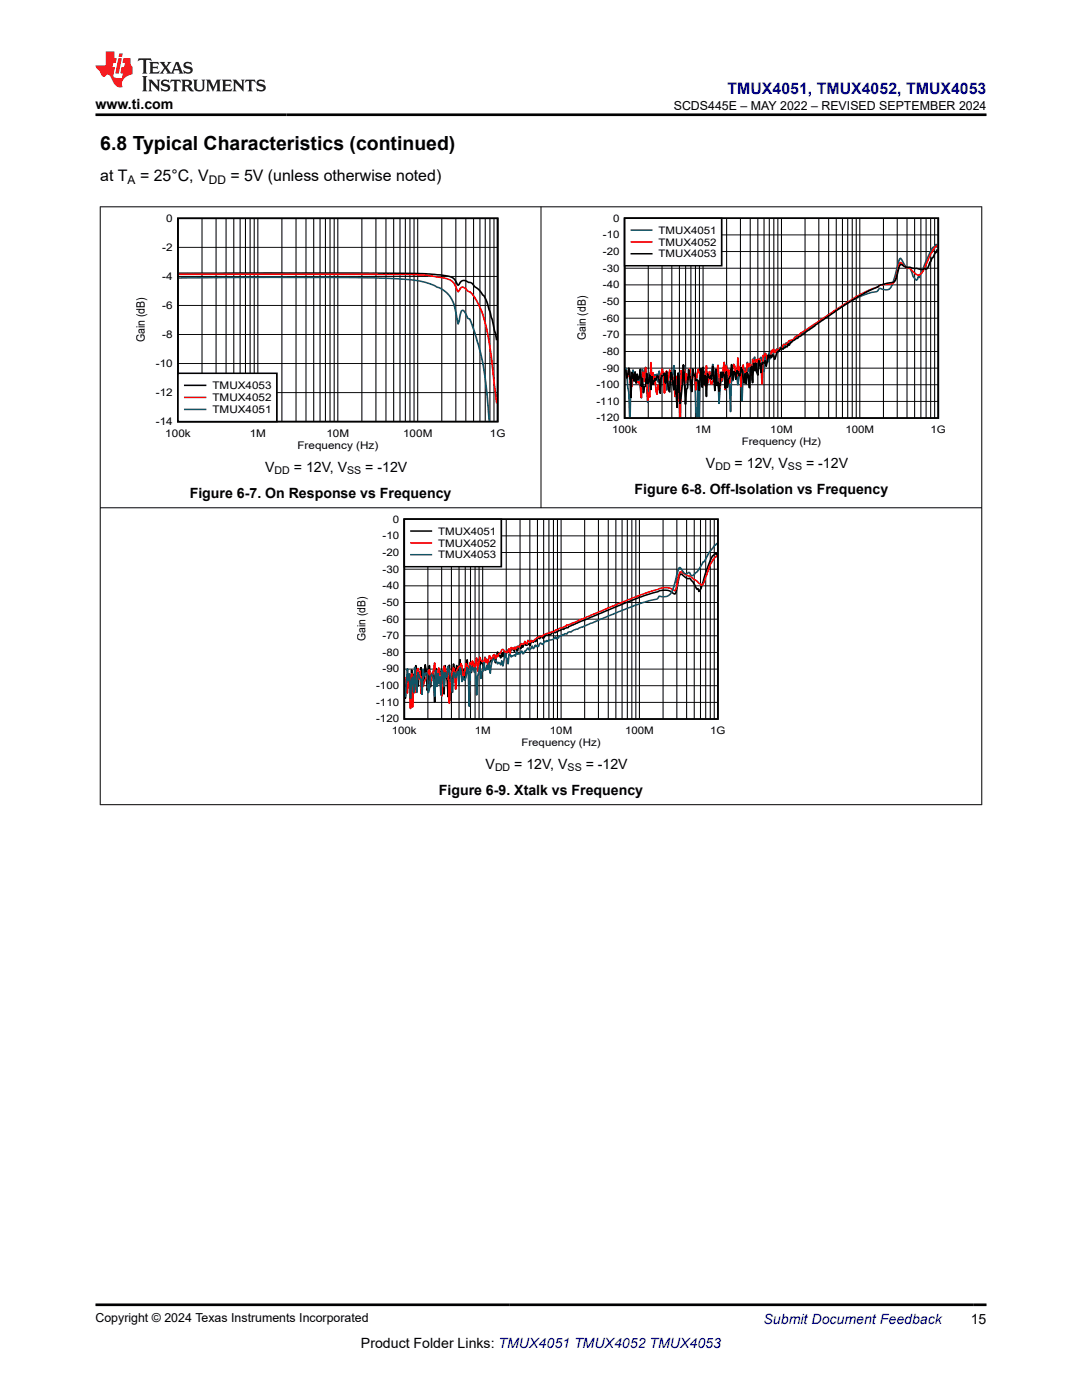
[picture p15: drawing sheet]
<svg xmlns="http://www.w3.org/2000/svg" width="216mm" height="279mm" viewBox="0 0 216 279" stroke-linecap="round" stroke-linejoin="round" font-family="sans-serif">
<defs><g id="words">
<text font-size="3.9" x="20" y="29.9">6.8 Typical Characteristics (continued)</text>
<text font-size="3.2" fill="#00f" x="145.1" y="18.7">TMUX4051, TMUX4052, TMUX4053</text>
<g font-size="3.2">
<text x="20" y="36.1">at T</text>
<text x="27.9" y="36.1">= 25°C, V</text>
<text x="46" y="36.1">= 5V (unless otherwise noted)</text>
</g>
<g font-size="2.8">
<text x="19" y="21.8">www.ti.com</text>
<text x="52.9" y="94.1">V</text>
<text x="58.6" y="94.1">= 12V, V</text>
<text x="72.9" y="94.1">= -12V</text>
<text x="140.9" y="93.3">V</text>
<text x="146.6" y="93.3">= 12V, V</text>
<text x="160.8" y="93.3">= -12V</text>
<text x="37.9" y="99.3">Figure 6-7. On Response vs Frequency</text>
<text x="126.6" y="98.5">Figure 6-8. Off-Isolation vs Frequency</text>
<text x="96.9" y="153.4">V</text>
<text x="102.6" y="153.4">= 12V, V</text>
<text x="116.9" y="153.4">= -12V</text>
<text x="87.6" y="158.6">Figure 6-9. Xtalk vs Frequency</text>
<text x="72" y="269">Product Folder Links: TMUX4051 TMUX4052 TMUX4053</text>
<text x="193.7" y="264.2">15</text>
</g>
<text font-size="2.8" fill="#00f" x="152.4" y="264.2">Submit Document Feedback</text>
<g font-size="2.5">
<text x="134.4" y="21.9">SCDS445E – MAY 2022 – REVISED SEPTEMBER 2024</text>
<text x="19" y="263.9">Copyright © 2024 Texas Instruments Incorporated</text>
</g>
<g font-size="2.4">
<text x="25.5" y="36.7">A</text>
<text x="41.7" y="36.7">DD</text>
</g>
<g font-size="2.3">
<text x="28.9" y="68.4" transform="rotate(-90 28.9 68.4)">Gain (dB)</text>
<text x="116.9" y="67.9" transform="rotate(-90 116.9 67.9)">Gain (dB)</text>
<text x="72.9" y="128" transform="rotate(-90 72.9 128)">Gain (dB)</text>
</g>
<g font-size="2.1">
<text x="33.2" y="44.3">0</text>
<text x="120.3" y="47.6">-10</text>
<text x="122.3" y="44.2">0</text>
<text x="131.4" y="46.7">TMUX</text>
<text x="137.9" y="46.7">4</text>
<text x="139.2" y="46.7">0</text>
<text x="140.4" y="46.7">51</text>
<text x="32.4" y="50.1">-2</text>
<text x="120.3" y="50.9">-20</text>
<text x="131.4" y="49">TMUX</text>
<text x="131.4" y="51.4">TMUX</text>
<text x="137.9" y="49">4</text>
<text x="137.9" y="51.4">4</text>
<text x="139.2" y="49">0</text>
<text x="139.2" y="51.4">0</text>
<text x="140.4" y="49">52</text>
<text x="140.4" y="51.4">53</text>
<text x="32.4" y="55.9">-4</text>
<text x="120.3" y="57.5">-40</text>
<text x="120.3" y="54.2">-30</text>
<text x="32.4" y="61.6">-6</text>
<text x="120.3" y="64.2">-60</text>
<text x="120.3" y="60.9">-50</text>
<text x="32.4" y="67.4">-8</text>
<text x="120.3" y="70.8">-80</text>
<text x="120.3" y="67.5">-70</text>
<text x="31.1" y="73.2">-10</text>
<text x="42.4" y="77.7">TMUX</text>
<text x="49" y="77.7">4</text>
<text x="50.3" y="77.7">0</text>
<text x="51.6" y="77.7">53</text>
<text x="119" y="77.5">-100</text>
<text x="120.3" y="74.1">-90</text>
<text x="31.1" y="79">-12</text>
<text x="42.4" y="80.1">TMUX</text>
<text x="42.4" y="82.5">TMUX</text>
<text x="49" y="80.1">4</text>
<text x="49" y="82.5">4</text>
<text x="50.3" y="80.1">0</text>
<text x="50.3" y="82.5">0</text>
<text x="51.6" y="80.1">52</text>
<text x="51.6" y="82.5">51</text>
<text x="119" y="80.8">-110</text>
<text x="31.1" y="84.8">-14</text>
<text x="33" y="87.2">100k</text>
<text x="49.8" y="87.2">1M</text>
<text x="59.4" y="89.6">Frequency (Hz)</text>
<text x="65.1" y="87.2">10M</text>
<text x="80.4" y="87.2">100M</text>
<text x="97.8" y="87.2">1G</text>
<text x="119" y="84.1">-120</text>
<text x="122.1" y="86.5">100k</text>
<text x="138.7" y="86.5">1M</text>
<text x="148" y="88.8">Frequency (Hz)</text>
<text x="153.7" y="86.5">10M</text>
<text x="168.7" y="86.5">100M</text>
<text x="185.7" y="86.5">1G</text>
<text x="54.8" y="94.7">DD</text>
<text x="69.3" y="94.7">SS</text>
<text x="142.7" y="93.9">DD</text>
<text x="157.2" y="93.9">SS</text>
<text x="76.3" y="107.6">-10</text>
<text x="78.4" y="104.3">0</text>
<text x="87.4" y="106.7">TMUX</text>
<text x="93.9" y="106.7">4</text>
<text x="95.2" y="106.7">0</text>
<text x="96.5" y="106.7">51</text>
<text x="76.3" y="110.9">-20</text>
<text x="87.4" y="109.1">TMUX</text>
<text x="87.4" y="111.4">TMUX</text>
<text x="93.9" y="109.1">4</text>
<text x="93.9" y="111.4">4</text>
<text x="95.2" y="109.1">0</text>
<text x="95.2" y="111.4">0</text>
<text x="96.5" y="109.1">52</text>
<text x="96.5" y="111.4">53</text>
<text x="76.3" y="117.6">-40</text>
<text x="76.3" y="114.3">-30</text>
<text x="76.3" y="124.2">-60</text>
<text x="76.3" y="120.9">-50</text>
<text x="76.3" y="130.9">-80</text>
<text x="76.3" y="127.6">-70</text>
<text x="75" y="137.5">-100</text>
<text x="76.3" y="134.2">-90</text>
<text x="75" y="140.9">-110</text>
<text x="75" y="144.2">-120</text>
<text x="78.2" y="146.5">100k</text>
<text x="94.7" y="146.5">1M</text>
<text x="104" y="148.9">Frequency (Hz)</text>
<text x="109.7" y="146.5">10M</text>
<text x="124.7" y="146.5">100M</text>
<text x="141.7" y="146.5">1G</text>
<text x="98.8" y="153.9">DD</text>
<text x="113.3" y="153.9">SS</text>
</g>
</g></defs>
<path d="M35.5 43.6h63.8v40.5h-63.8zM35.7 54.5h43.1l5.8 .1 2.5 .2a7.8 7.8 0 0 1 3.5 .8l.8 1.3 .2-.2a1.09 1.09 0 0 1 1.9-.3l.7 .1 .4 .6a4.4 4.4 0 0 1 1.7 1.8l.2 .1 .4 .8a31.5 31.5 0 0 1 1.8 6.2l.4 1.9" fill="none" stroke="#000" stroke-width=".32"/>
<g fill="none" stroke="#000" stroke-width=".2">
<path d="M35.5 55.2h63.8M35.5 49.4h63.8M40.3 43.6v40.5M43.1 43.6v40.5M45.1 43.6v40.5M46.7 43.6v40.5M47.9 43.6v40.5M49 43.6v40.5M49.9 43.6v40.5M50.7 43.6v40.5M51.5 43.6v40.5M56.2 43.6v40.5"/>
<path d="M59.1 43.6v40.5M61.1 43.6v40.5M62.6 43.6v40.5M63.9 43.6v40.5M64.9 43.6v40.5M65.9 43.6v40.5M66.7 43.6v40.5M67.4 43.6v40.5M72.2 43.6v40.5M75 43.6v40.5M77 43.6v40.5M78.6 43.6v40.5"/>
<path d="M79.8 43.6v40.5M80.9 43.6v40.5M81.8 43.6v40.5M82.6 43.6v40.5M83.3 43.6v40.5M88.2 43.6v40.5M91 43.6v40.5M93 43.6v40.5M94.5 43.6v40.5M95.8 43.6v40.5M96.8 43.6v40.5M97.8 43.6v40.5"/>
<path d="M98.6 43.6v40.5M35.5 78.4h63.8M35.5 72.6h63.8M35.5 66.8h63.8M35.5 61h63.8"/>
</g>
<path d="M35.7 54.7l45.2 .1 3.5 .1 2.3 .3a8.1 8.1 0 0 1 3.6 1l.5 .6 .6 1.5 .4-.7 .5-.3 .8 .5a6.7 6.7 0 0 1 2.8 3.8 39.7 39.7 0 0 1 2.3 11.3l.9 7.6" fill="none" stroke="#f00" stroke-width=".32"/>
<path d="M35.7 55.5l35.2-.1 9 .3 3.8 .4a11.8 11.8 0 0 1 5.8 2.7l1.1 1.9 .8 4 .4-1.9 .2-.7 .3-.2a1.47 1.47 0 0 1 .8 1.1l.2 .5 .5 .2a52.6 52.6 0 0 1 3.6 17.2l.2 3.1" fill="none" stroke="#156" stroke-width=".32"/>
<path d="M35.5 74.5h19.7v9.6h-19.7z" fill-rule="evenodd" fill="#fff"/>
<path d="M124.6 43.6h62.6v39.8h-62.6zM187 49.8l-.8 1.6-.2 .1-.9 2-.4 .3-.2-.3a1.17 1.17 0 0 1-1.5 .1l-.8-.1-.6-.2a1.92 1.92 0 0 1-1.7-.5h-.2l-.2 .3-.2 .7a4.8 4.8 0 0 1-.9 2.4l-.4 .2a8.9 8.9 0 0 0-3.8 1.3l-2.9 1.5-3.6 2.2-5 3.4-2.3 1.8-1 .6-.2 .3-1.1 .6-.2 .3h-.2l-.2 .5-.2-.3-.2 .6-.2-.1-.7 .6-.4-.3-.4 .8-.2-.1-.2 .3-.4 1.3-.2-.8-.3-.1-.2 .5-.2-.5-.2 .6-.2-.6-.4 2.3-.2-1.1-.2 .5-.2-.2-.2 .1-.3 2-.2-1.8-.2-.6-.2 2.9-.2-.6-.2-1.8-.2 1.5-.2-1.5-.2 3.9-.2-3.3-.3 .6-.2 3.7-.2-2.5-.2-.6-.2 2.3-.2-2-.2 1.9-.4-2.8-.2-.3-.2 1.6h-.3l-.2-.9-.2-.1-.2 1.7-.2-1.3-.2-.3-.2 1.7-.2-3-.2 2.1-.4 .9-.3 1.5-.2-3.1-.2 3.3-.2-2.5-.2-.7-.2 1.1-.2-1.2-.4 3.9-.2-1.8-.2 .6-.3-3.2-.2 4.3-.4-4.9-.2 2.6-.2-.8-.2 .6-.4-1-.2 4.6-.3-4.1-.2 1.8-.2-3.5-.2 4-.2-3.8-.4 4.4-.2-2-.2-.1-.2 .2-.2-1.2-.2 .1-.3-1.3-.2 4.6-.6-4.4-.2 3.6-.2 .3-.2 3-.4-7.9-.3 3.9-.4 3.8-.4-6.1-.2 6.9-.4-7.4-.2 3.9-.4-3.1-.3-.4-.2 3.9-.2-.3-.4-3.7-.2 2.3-.2-2-.4 .6-.2-.2-.3 3.6-.4-3.4-.2-.1-.2 .9-.2-.4-.4 1.2-.2-1.5-.2 2.6-.2-3-.5 1.8-.2-2.1-.2 2.6h-.2l-.2 1.3-.2-3-.2 1.7-.2-3.4-.2 1.7-.2 .3-.3-1.1-.2 1.8-.2-2.2-.2 1.9-.4-1.8-.2 5-.2-5-.2-.9-.4 2.1-.3-1.6M35.5 74.5h19.7v9.6h-19.7zM36.9 76.9h4.1" fill="none" stroke="#000" stroke-width=".32"/>
<path d="M187 48.9v.1a7.1 7.1 0 0 0-1.9 3 6.5 6.5 0 0 1-1.6 2.9 2.99 2.99 0 0 1-1.9-1.4 1.91 1.91 0 0 1-1.7-1l-.2-.1-.2 .2-.4 1.5a3.6 3.6 0 0 1-1.1 2.5l-2.5 .3-.4 .4-1.7 .6-1.7 .8-4.6 2.9-7.3 4.9-.6 .5a.9 .9 0 0 0-.9 .7l-.4 .3a.69 .69 0 0 0-.8 .5l-.4 .3-.2-.1-.5 .8-.4-.1-.2 .6-.4-.3-.4 .7-.2-.8-.3 .7-.2-.4-.2 1.3-.4-.2-.2 .7-.4-1.2-.2 .7-.2-.3-.2 5.8-.3-3.9-.2-1-.2-.2-.4 .7-.2-.6-.4 1-.2-1-.2 3.3-.3-2-.2-.5-.2 .7-.2-.7-.2 1.9h-.2l-.2-.4-.2-1.2-.2 .6-.2 3.8-.2-4-.3 1.4-.2-3.2-.2 3.7-.2-.2-.2-1.8-.2-.4-.4 1.9-.2-.9-.2 2.7-.2-2.6-.3 1-.2-1.8-.2 4.8-.2-5.5-.4 3.6-.2-.7-.2 2.2-.4-4.5-.5 3.2-.2-1.2-.2 1.3-.2-.2-.2 .6h-.2l-.2-2.5-.4 2.5-.2-3.6-.3 4-.2-2.5-.4 .1-.2 1.3-.2-1.2-.4-1-.2 1-.2 3.1-.2-2.6-.2-.8-.3 .1-.2 3.1-.4-4-.2 1.7-.2 .5-.2-1.2-.2 1.9-.2-2.8-.2 2.3-.5-2-.1 9.3M36.9 79.3h4.1M124.8 74.9l.5 .2 .2-1.5 .2 2.8 .2-1.2 .2 1.9 .2-2.4 .2 .1 .2 1.1 .2 .2h.2l.3 .4 .2-.4 .2 .8 .2 2.4 .2-5h.2l.2 1.9 .2-2.9 .4 6.6 .2-1.5 .3 .9 .2-6.9 .2 2.9 .2-.9 .2 2.2 .2-1.4 .2 3 .2 .5 .2-1.9 .2 1 .2-2.9 .5-1.3 .2 1 .2 3.8 .4-4.4 .2 2.1 .4-2.3 .2 2.2 .3 .1 .4-.8 .2 3.9 .4-4.1 .2 3.1 .2 .9 .1 4.2" fill="none" stroke="#f00" stroke-width=".32"/>
<path d="M187 49.2v.2l-.2-.6-.2 .2a6.6 6.6 0 0 0-1.7 2.8l-1.4 3.6-.3-.2-.2 .6-.2 .1-.6-.7-.6-1.7h-.2a.77 .77 0 0 1-.9-.6l-.8-1.4-.2 .2-.2 .7a18.4 18.4 0 0 1-1.7 5.2 2.22 2.22 0 0 1-2.1-.1l-.2 .3a.99 .99 0 0 1-1.1 .5l-2.1 .7-1.4 .6-5.5 3.3-4.8 3.3-.2 .3-1 .5-1.5 1.2-.2-.1-.2 .5-.2 .1-.2-.3-.2 .6h-.2l-.5 .5-.2-.2-.4 .4-.2 .7-.2-.7-.2 .5-.2-.4-.2 .3-.3 1.1-.2-.4-.2 .8-.2-1.2-.2 1.5-.2 .5-.2-1.8-.4 3.6-.2-1.7-.5-1.2a4.6 4.6 0 0 0-.8 3l-.2-.4-.2-2.6-.4 2-.2 2.5-.5-2.4-.2 .7-.2-1.8-.2 2.7-.2-1.5-.2 2-.2-1.5-.2 5.9-.4-5.4-.3 .1-.2 2.2-.2-1.6-.4-.8-.4 1.6-.2-1.9-.2 8-.2-5-.5-2.1-.2-2.2-.4 2-.2-1-.2 2.3-.2-1.7-.4 6.1-.2-6.1-.2 1.3-.3 .3-.6-3.3-.4 2.2-.2-.2-.2 .4-.4 1.8-.3-2.9-.4 2.6-.2-1.9-.2 1.2-.2-1.2-.2 8.6M124.8 73.5l.7 4.8 .1 5M36.9 81.7h4.1M125.7 83.3l.2-8.1 .2 .8 .2-2.2 .2 1.9 .2-.1 .2 .9 .2-.6 .3 .1 .2-.8 .4 4.2 .2-5.7 .2 1.2 .2-.3 .2-1.3 .4 7 .5-5.9 .2 2.7 .2-1.4 .2-.5 .2 1.3 .2-1.7 .2 1 .2-1.2 .2 1.7 .2-2.3 .2 3.2 .3-1.5 .2-.6 .2 .3 .2-.9 .4 3.3 .2-2.5 .2 1.8 .2-1h.5l.4-3.1 .4 3.3 .6-1.9 .4 .2 .2 2.3 .5-3.9 .2 3.7 .2-1.4 .2 .5 .2-.2 .2-1.2 .2 3.4 .2-.7 .2-2.5 .5 .5 .3 8.2M139.1 83.3l.2-7.2 .1 7.2" fill="none" stroke="#156" stroke-width=".32"/>
<g fill="none" stroke="#000" stroke-width=".2">
<path d="M124.6 56.9h62.6M124.6 53.5h62.6M124.6 50.2h62.6M124.6 46.9h62.6M129.4 43.6v39.8M132.1 43.6v39.8M134.1 43.6v39.8M135.6 43.6v39.8M136.8 43.6v39.8M137.9 43.6v39.8M138.8 43.6v39.8M139.6 43.6v39.8"/>
<path d="M140.3 43.6v39.8M145 43.6v39.8M147.7 43.6v39.8M149.7 43.6v39.8M151.2 43.6v39.8M152.5 43.6v39.8M153.5 43.6v39.8M154.4 43.6v39.8M155.2 43.6v39.8M155.9 43.6v39.8M160.6 43.6v39.8M163.4 43.6v39.8"/>
<path d="M165.3 43.6v39.8M166.9 43.6v39.8M168.1 43.6v39.8M169.2 43.6v39.8M170.1 43.6v39.8M170.9 43.6v39.8M171.6 43.6v39.8M176.3 43.6v39.8M179 43.6v39.8M181 43.6v39.8M182.5 43.6v39.8M183.7 43.6v39.8"/>
<path d="M184.8 43.6v39.8M185.7 43.6v39.8M186.5 43.6v39.8M124.6 76.8h62.6M124.6 73.5h62.6M124.6 70.1h62.6M124.6 66.8h62.6M124.6 63.5h62.6M124.6 60.2h62.6M124.6 80.1h62.6"/>
</g>
<path d="M124.6 43.6h19.4v9.4h-19.4z" fill-rule="evenodd" fill="#fff"/>
<path d="M124.6 43.6h19.4v9.4h-19.4zM126 50.6h4M80.7 103.6h62.5v39.9h-62.5zM143.1 110.7l-.1 .1-.2-.4a5.2 5.2 0 0 0-1.6 3l-1.3 4-.4 .7-.2-.6-.2 .1-.9-1.5-.6-.7a1.36 1.36 0 0 1-1.5-.7l-.4-.1-.2 .6-.6 3-.2 .4a3.4 3.4 0 0 0-3.8-.4l-2.3 .7-4.4 1.7-10 4.1-.9 .6-.6 .1-.2 .2h-.4l-.3 .2-.4 .1-.6 .4a.88 .88 0 0 0-1 .4h-.9l-.4 .6-.2 .1-.2-.3-.4 .4-.5-.1-.2 .5-.2 .2-.2-.2-.2 .3-.2-.3-.4 .9-.2-.4-.5 .4-.6-.2-.2 .6-.2-.4-.2 .7-.2-.7-.4 1.1-.5-.7-.2 .8-.2-.6-.4 .4-.4-.3-.4 .8-.2-.2-.2 .2-.3-.2-.2 .9-.2-.8-.2 1.1-.2-.4-.2-.1-.2-.7-.4 2.2-.2-1.1-.2-.1-.3 .7-.2-.1-.4 .8h-.2l-.6-1.3-.2 2-.7-1.4-.2 1.2-.2-1.2-.2 .2-.2-.5-.4 1.8-.2-1-.2 .1-.2 1.8-.3-.3-.4 .6-.2-2.8-.4 4-.2-2.1-.2 .7-.2 .2-.4-2.9-.3 2.5-.4-1.3-.2 1.2-.2-.3-.2-1.2-.6 7.3-.2-7.1-.3 6.4-.2-3.2-.4-3.1-.2 5.7-.2-4.4-.4 .7-.2-1-.2 .1-.2 1.2-.5-1.7-.2 6.7-.2-5.4-.2-.5-.2 .6-.2 2.3-.2-4.3-.4 5-.2-3.8-.3-1.3-.2 2.8-.4 1.1-.2-3.4-.2 1.8-.2-.6-.2 2.6-.4-4.2-.2 5.2-.2-3.4-.3 3.5-.2-4.4-.2 5.9-.2-3.6-.2 1.3-.2-1.8-.2 .5-.2 3.4-.1-1.5" fill="none" stroke="#000" stroke-width=".32"/>
<path d="M126 45.9h4M143.1 108.4l-1.5 1.8-1.1 1.9h-.2a4.9 4.9 0 0 1-2.3 2.8l-.4-.6-.2-.1a.7 .7 0 0 1-.8 .3 .7 .7 0 0 1-.5-.6l-.4-.6h-.2l-1.3 4.4a1.98 1.98 0 0 1-2.7 1.3 1.46 1.46 0 0 1-1.4 .8l-4 1.2-11.7 4.8a.66 .66 0 0 1-.9 .3l-.4 .4h-.4l-.2 .2-.2-.1-.2 .3h-.5l-.2 .5-.2-.2-.2 .3-.2-.4a1.17 1.17 0 0 1-1.3 .6l-.2 .3-.2-.2-.2 .3-.2-.2-.4 .7-.4-.3-.5 .7-.2-.2-.2 .2-.2-.3-.4 .8-.2-.6-.4 .7-.2 .1-.2-.4-.5 .6h-.2l-.2 .5-.2 .1-.2-.6-.4 .7-.2-.2-.2 .2-.2-.6-.3 1-.2-.3-.6 .4-.2-.5-.2-.1-.2 2-.2-1.1-.2-.2-.2-.8-.5 2.5-.2-1-.2 .8-.4-.5-.2 .3-.2-.5-.6-.4h-.3l-.4 2.8-.2-2.1-.2 1.3-.2-.9-.2 1-.2 .1-.2-1.6-.2 1.8-.3-.1-.2 1.5-.2-2.5-.4 2-.2 3.8-.2-5.4-.2 .9-.2-.8-.2-.2-.2 .9-.3-1.3-.2 8.1-.2-7.1-.2-.6-.4 2.5h-.2l-.2-.7-.2 1-.2-2.2-.2-.6-.3 3.4-.2-2.6-.4 1.3-.2-1.1-.2 .1-.2 3.9-.2-2.6-.7-2.7-.2 2.2-.2 .1-.2-1-.2 2.7-.2-2.6-.2-.5-.2 4.9-.2-3.6-.2 1.4-.2-2.1-.3 2.6-.2-3.3-.2 5.3-.2-3.2-.2-1-.2-.2-.2 .5-.2 2.4-.2 .7-.2-3.7-.2-.2-.5 .6-.2-1.3-.2 5-.2-3.1-.2-.1-.4-1.2-.2 4-.4-5-.2 5-.3-3.1-.2 .6-.2 3.7-.2-4.9-.2 1.4-.2-2.4-.4 5.5-.1-1.7" fill="none" stroke="#156" stroke-width=".32"/>
<path d="M126 48.3h4M143.1 110.9a6.7 6.7 0 0 0-2.2 4l-.6 1.7-.4 .2a12.4 12.4 0 0 0-3.6-2.4l-.6-.3-.2 .5-.6 3-.2 .3a3.6 3.6 0 0 0-3.8-.2l-2.1 .7-4.4 1.7-8.4 3.5-1.2 .6-1.7 .5-.2 .3-1.3 .4-.4 .3-.2-.1a.66 .66 0 0 1-.8 .4l-.7 .4-.8 .2-.6 .5-.2-.1-.5 .1-.6 .4-.4 .6h-.2l-.2-.3-.2 .4-.4-.4-.3 .7h-.2l-.2-.5-.2 .6-.4-.2-.4 .7-.4-.1-.5 .6-.2-.4-.2 .4-.4-.4-.2 1.2-.2-.9-.4 .8-.2-.3-.2 .4-.3-.6-.2-.2-.2 .1-.2 .6-.4 .2-.2 .6-.2-.4-.2 .8-.2-.9-.2 .1-.3 .7-.2 .2-.2-.7h-.2l-.2 1.7-.2-1-.2 .6-.2-.9-.2 1.1-.2-.5-.3 .1-.2-.3-.2-.5-.4 2.7-.2-2.6-.4 2.1-.4-1.5-.2 1.3-.3-1-.2 1.1-.4-.4-.2-.5-.4 2.5-.2 .1-.2-2.1-.2-.5-.2 .7-.5 .1-.2 1-.2 3.4-.2-3.7-.2-.6a26.8 26.8 0 0 0-.8 7.1l-.3-6.5-.2 1.2h-.2l-.4-2.2-.4 6-.6-5.6-.2 .9-.5 .8-.2-2.7-.6 3.6-.4-2.3-1.3 3.4-.2-2-.2 3.4-.2-4.5-.2 1.7-.2-2.2-.2 .6-.2 3.4-.2 .9-.2-3.4-.3 6.2-.2-6.6-.2 6.9-.2-6.8-.4 3.7-.2-2.1-.3-1.1" fill="none" stroke="#f00" stroke-width=".32"/>
<g fill="none" stroke="#000" stroke-width=".2">
<path d="M80.7 116.9h62.6M80.7 113.6h62.6M80.7 110.3h62.6M80.7 106.9h62.6M85.4 103.6v39.9M88.1 103.6v39.9M90.1 103.6v39.9M91.6 103.6v39.9M92.8 103.6v39.9M93.9 103.6v39.9M94.8 103.6v39.9M95.6 103.6v39.9"/>
<path d="M96.3 103.6v39.9M101 103.6v39.9M103.8 103.6v39.9M105.7 103.6v39.9M107.2 103.6v39.9M108.5 103.6v39.9M109.5 103.6v39.9M110.4 103.6v39.9M111.2 103.6v39.9M112 103.6v39.9M116.7 103.6v39.9M119.4 103.6v39.9"/>
<path d="M121.4 103.6v39.9M122.9 103.6v39.9M124.1 103.6v39.9M125.2 103.6v39.9M126.1 103.6v39.9M126.9 103.6v39.9M127.6 103.6v39.9M132.3 103.6v39.9M135.1 103.6v39.9M137 103.6v39.9M138.5 103.6v39.9M139.8 103.6v39.9"/>
<path d="M140.8 103.6v39.9M141.7 103.6v39.9M142.5 103.6v39.9M80.7 136.8h62.6M80.7 133.5h62.6M80.7 130.2h62.6M80.7 126.9h62.6M80.7 123.6h62.6M80.7 120.2h62.6M80.7 140.2h62.6"/>
</g>
<path d="M80.7 103.6h19.3v9.5h-19.3z" fill-rule="evenodd" fill="#fff"/>
<path d="M80.7 103.6h19.3v9.5h-19.3zM82 106h4.1" fill="none" stroke="#000" stroke-width=".32"/>
<path d="M82 108.3h4.1" fill="none" stroke="#f00" stroke-width=".32"/>
<path d="M82 110.7h4.1" fill="none" stroke="#156" stroke-width=".32"/>
<path d="M19.9 41.3h176.1M20 41.2v119.5M107.9 41.2v60.2M195.9 41.2v119.5M19.9 101.3h176.1M19.9 160.6h176.1" fill="none" stroke="#000" stroke-width=".2"/>
<path d="M27.7 11.6l-.2 .6 .5-.2h.6v.1v2.2l-.2 .4h1l-.2-.4v-2.2v-.1h.5l.5 .2-.1-.6zM29.8 12.4l.2 .3v1.6l-.2 .4h1.9l.1-.6a1.08 1.08 0 0 1-1.3 .2v-.7h.6l.4 .2v-.7l-.4 .2h-.6v-.5l.2-.2a1 1 0 0 1 1 .3l-.1-.5zM31.8 12.4l1 1.1-1 1.2h.9l-.2-.2 .4-.8 .5 .8-.2 .2h1.6l-.2-.2 .1-.5h1l.1 .5-.1 .2h.9l-.2-.4-.8-1.9h-.5l-1 2.1-.8-1.1 .9-1h-.8l.2 .2-.5 .6-.3-.6 .1-.2zM35.2 12.8l.4 1h-.8zM36.8 12.5a.65 .65 0 0 0-.2 .7 .65 .65 0 0 0 .6 .5l.7 .1 .1 .3a.79 .79 0 0 1-.7 .4 .79 .79 0 0 1-.7-.5l.1 .7 .2-.1a.93 .93 0 0 0 1.1 0 .93 .93 0 0 0 .4-.9 1.46 1.46 0 0 0-1.2-.6l-.1-.3a1.09 1.09 0 0 1 1.2 .2l-.2-.6-.1 .1-.6-.2zM28.4 15.2l.2 .4v2.2l-.2 .4h1l-.2-.4v-2.2l.2-.4zM29.6 15.9l.2 .4v1.5l-.2 .4h.8l-.3-.4v-1.3l1.7 1.8v-2l.2-.4h-.8l.2 .2 .1 1.1-1.2-1.3zM32.3 16a.65 .65 0 0 0-.2 .8 .65 .65 0 0 0 .7 .4l.6 .2 .1 .2a.79 .79 0 0 1-.7 .4 .79 .79 0 0 1-.7-.5l.1 .7 .2-.1a.93 .93 0 0 0 1.1 .1 .93 .93 0 0 0 .4-1 1.46 1.46 0 0 0-1.2-.5l-.1-.4a1.09 1.09 0 0 1 1.2 .2l-.2-.6-.1 .1-.6-.1zM34.1 15.9l-.1 .6a.63 .63 0 0 1 .7-.3l.1 1.6-.3 .4h1l-.2-.4v-1.6a.66 .66 0 0 1 .8 .3l-.1-.6zM36.2 15.9l.2 .4v1.5l-.2 .4h.9l-.2-.2v-.7h.5l.1 .2a.79 .79 0 0 0 1.2 .6l-1-.9a.61 .61 0 0 0 .6-.6 .61 .61 0 0 0-.5-.7zM36.9 16.2h.2a.47 .47 0 0 1 .5 .1 .47 .47 0 0 1 .1 .5l-.2 .1-.6 .1zM38.5 15.9l.2 .2a2.27 2.27 0 0 0 .4 2 1.04 1.04 0 0 0 1.7-.7v-1.3l.2-.2h-.8l.2 .4v1.1a.6 .6 0 0 1-.6 .6 .6 .6 0 0 1-.6-.6v-1.1l.3-.4zM41.1 15.9l.2 .4v1.5l-.2 .4h.7l-.2-.4v-1.4l.9 1.9 .8-1.9v1.4l-.2 .4h1l-.3-.4v-1.5l.3-.4h-.8l-.7 1.5-.7-1.5zM44.3 15.9l.2 .4v1.5l-.2 .4h1.9l.1-.6a1.09 1.09 0 0 1-1.3 .2v-.7h.6l.4 .2v-.6l-.4 .2h-.6v-.6l.2-.1a1.01 1.01 0 0 1 1 .3l-.1-.6zM46.4 15.9l.3 .4v1.5l-.3 .4h.8l-.2-.4v-1.3l1.6 1.8v-2l.2-.4h-.7l.2 .2v1.1l-1.2-1.3zM49 15.9l-.1 .6a.63 .63 0 0 1 .8-.3v1.6l-.3 .4h1l-.2-.4v-1.6a.66 .66 0 0 1 .8 .3l-.1-.6zM51.4 16a.65 .65 0 0 0-.2 .8 .65 .65 0 0 0 .6 .4l.6 .2 .2 .2a.79 .79 0 0 1-.8 .4 .79 .79 0 0 1-.6-.5l.1 .7 .2-.1a.93 .93 0 0 0 1 .1 .93 .93 0 0 0 .5-1 1.46 1.46 0 0 0-1.3-.5l-.1-.4a1.09 1.09 0 0 1 1.3 .2l-.2-.6-.2 .1-.5-.1z" fill="#231f20"/>
<path d="M21.1 10.3v2.7h-2.1l.1 .4 .9 1a.95 .95 0 0 0 .9 .9 .59 .59 0 0 1 .6-.4 .59 .59 0 0 1 .5 .3l.4 .8a1.59 1.59 0 0 0 2.1 1.4 1.61 1.61 0 0 1 1-2.3l1-.3-.1-1.5a1.59 1.59 0 0 1-.4-1.7h-1.4l-.2 .9h.5l-.1 .9h-.5l-.2 .9v.3l.4 .1-.2 .9h-.6a.73 .73 0 0 1-1.1-.7l.3-1.5h-.5l.2-.9h.5l.2-.9h-.5v-1.3zM23.6 11.6l-.6 3.1h.7l.6-3.1zM23.8 10.7l-.1 .6h.7l.1-.6z" fill="#ed1c24"/>
<path d="M19 22.9h177.8M19 260.4h177.8" fill="none" stroke="#000" stroke-width=".53"/>
<use href="#words"/>
</svg>
